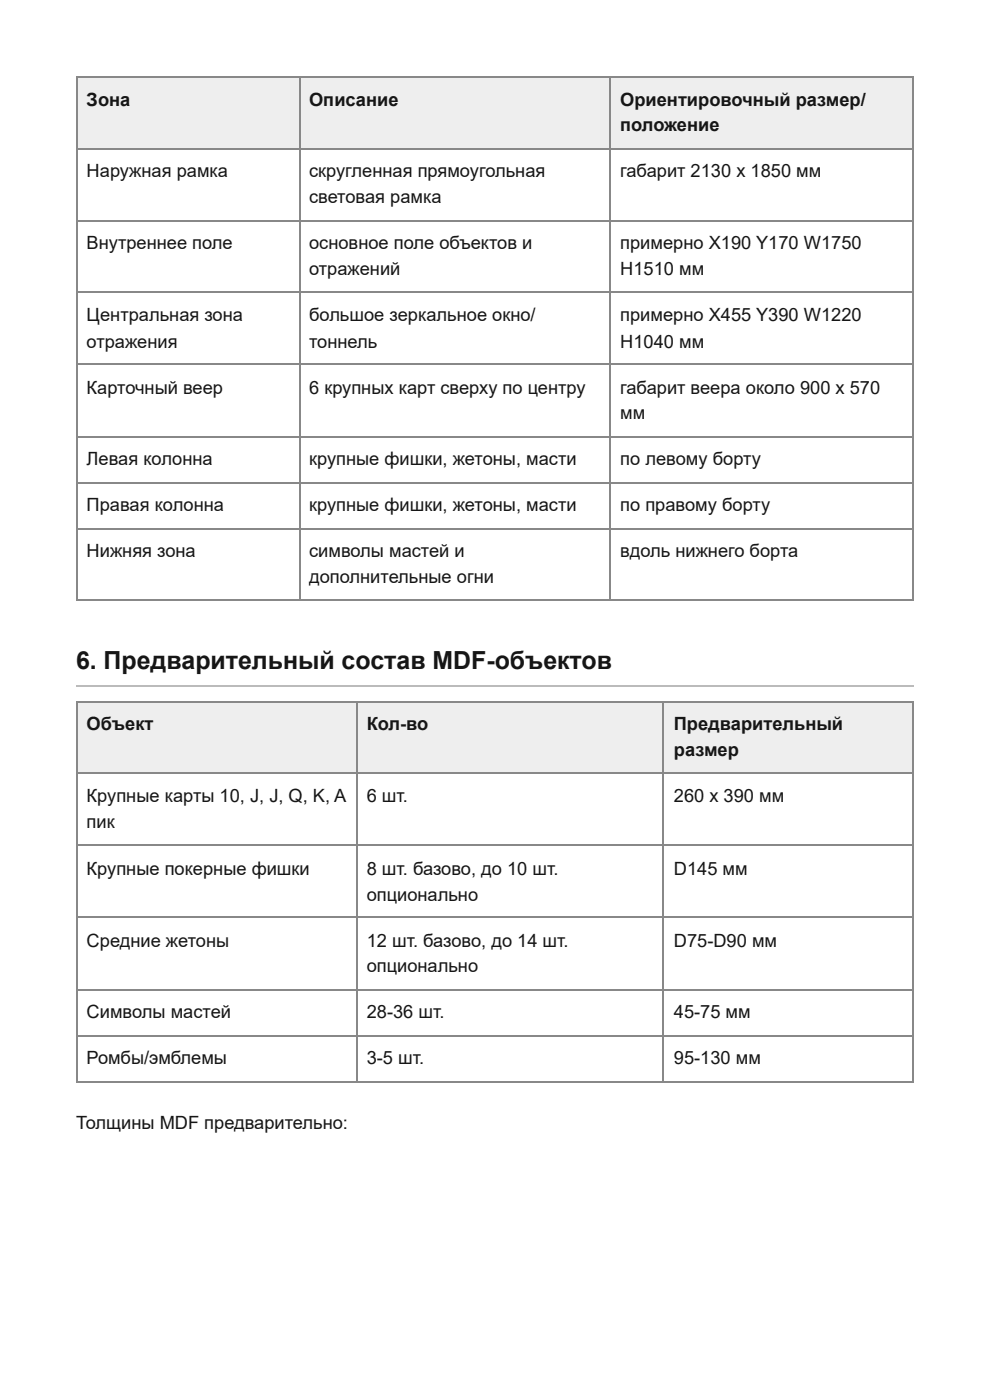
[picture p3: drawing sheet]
<svg xmlns="http://www.w3.org/2000/svg" width="210mm" height="297mm" viewBox="0 0 210 297" stroke-linecap="round" stroke-linejoin="round" font-family="sans-serif">
<defs><g id="words">
<text font-size="5.3" fill="#161616" x="16.1" y="142.1">6. Предварительный состав MDF-объектов</text>
<g font-size="3.9" fill="#161616">
<text x="18.4" y="22.5">Зона</text>
<text x="65.6" y="22.5">Описание</text>
<text x="131.7" y="22.5">Ориентировочный размер/</text>
<text x="131.7" y="27.8">положение</text>
<text x="18.4" y="37.6">Наружная рамка</text>
<text x="65.6" y="37.6">скругленная прямоугольная</text>
<text x="131.7" y="37.6">габарит 2130 x 1850 мм</text>
<text x="65.6" y="43.1">световая рамка</text>
<text x="18.4" y="52.9">Внутреннее поле</text>
<text x="65.6" y="52.9">основное поле объектов и</text>
<text x="131.7" y="52.9">примерно X190 Y170 W1750</text>
<text x="65.6" y="58.5">отражений</text>
<text x="131.7" y="58.5">H1510 мм</text>
<text x="18.4" y="68.3">Центральная зона</text>
<text x="65.6" y="68.3">большое зеркальное окно/</text>
<text x="131.7" y="68.3">примерно X455 Y390 W1220</text>
<text x="18.4" y="73.8">отражения</text>
<text x="65.6" y="73.8">тоннель</text>
<text x="131.7" y="73.8">H1040 мм</text>
<text x="18.4" y="83.6">Карточный веер</text>
<text x="65.6" y="83.6">6 крупных карт сверху по центру</text>
<text x="131.7" y="83.6">габарит веера около 900 x 570</text>
<text x="131.7" y="88.9">мм</text>
<text x="18.4" y="98.7">Левая колонна</text>
<text x="65.6" y="98.7">крупные фишки, жетоны, масти</text>
<text x="131.7" y="98.7">по левому борту</text>
<text x="18.4" y="108.5">Правая колонна</text>
<text x="65.6" y="108.5">крупные фишки, жетоны, масти</text>
<text x="131.7" y="108.5">по правому борту</text>
<text x="18.4" y="118.3">Нижняя зона</text>
<text x="65.6" y="118.3">символы мастей и</text>
<text x="131.7" y="118.3">вдоль нижнего борта</text>
<text x="65.6" y="123.8">дополнительные огни</text>
<text x="18.4" y="155">Объект</text>
<text x="77.9" y="155">Кол-во</text>
<text x="143.1" y="155">Предварительный</text>
<text x="143.1" y="160.6">размер</text>
<text x="18.4" y="170.4">Крупные карты 10, J, J, Q, K, A</text>
<text x="77.9" y="170.4">6 шт.</text>
<text x="143.1" y="170.4">260 x 390 мм</text>
<text x="18.4" y="175.9">пик</text>
<text x="18.4" y="185.7">Крупные покерные фишки</text>
<text x="77.9" y="185.7">8 шт. базово, до 10 шт.</text>
<text x="143.1" y="185.7">D145 мм</text>
<text x="77.9" y="191.3">опционально</text>
<text x="18.4" y="201.1">Средние жетоны</text>
<text x="77.9" y="201.1">12 шт. базово, до 14 шт.</text>
<text x="143.1" y="201.1">D75-D90 мм</text>
<text x="77.9" y="206.4">опционально</text>
<text x="18.4" y="216.2">Символы мастей</text>
<text x="77.9" y="216.2">28-36 шт.</text>
<text x="143.1" y="216.2">45-75 мм</text>
<text x="18.4" y="226">Ромбы/эмблемы</text>
<text x="77.9" y="226">3-5 шт.</text>
<text x="143.1" y="226">95-130 мм</text>
<text x="16.1" y="239.7">Толщины MDF предварительно:</text>
</g>
</g></defs>
<g fill="#eee">
<path d="M16.4 16.4h47.1v15.1h-47.1z"/>
<path d="M63.5 16.4h66.1v15.1h-66.1z"/>
<path d="M129.6 16.4h64.3v15.1h-64.3z"/>
</g>
<g fill="none" stroke="#888" stroke-width=".26">
<path d="M16.1 16.3h177.8M16.3 16.1v111.4M63.6 16.1v111.4M129.5 16.1v111.4M193.8 16.1v111.4M16.1 31.6h177.8M16.1 47h177.8M16.1 62h177.8M16.1 77.4h177.8M16.1 92.7h177.8M16.1 102.5h177.8M16.1 112.3h177.8"/>
<path d="M16.1 127.4h177.8"/>
</g>
<path d="M16.1 145.7h177.8" fill="none" stroke="#bbb" stroke-width=".26"/>
<g fill="#eee">
<path d="M16.4 149h59.3v15.3h-59.3z"/>
<path d="M75.7 149h65.3v15.3h-65.3z"/>
<path d="M141 149h52.9v15.3h-52.9z"/>
</g>
<path d="M16.1 149.1h177.8M16.3 149v80.9M75.8 149v80.9M140.9 149v80.9M193.8 149v80.9M16.1 164.2h177.8M16.1 179.5h177.8M16.1 194.9h177.8M16.1 210.2h177.8M16.1 220h177.8M16.1 229.8h177.8" fill="none" stroke="#888" stroke-width=".26"/>
<use href="#words"/>
</svg>
